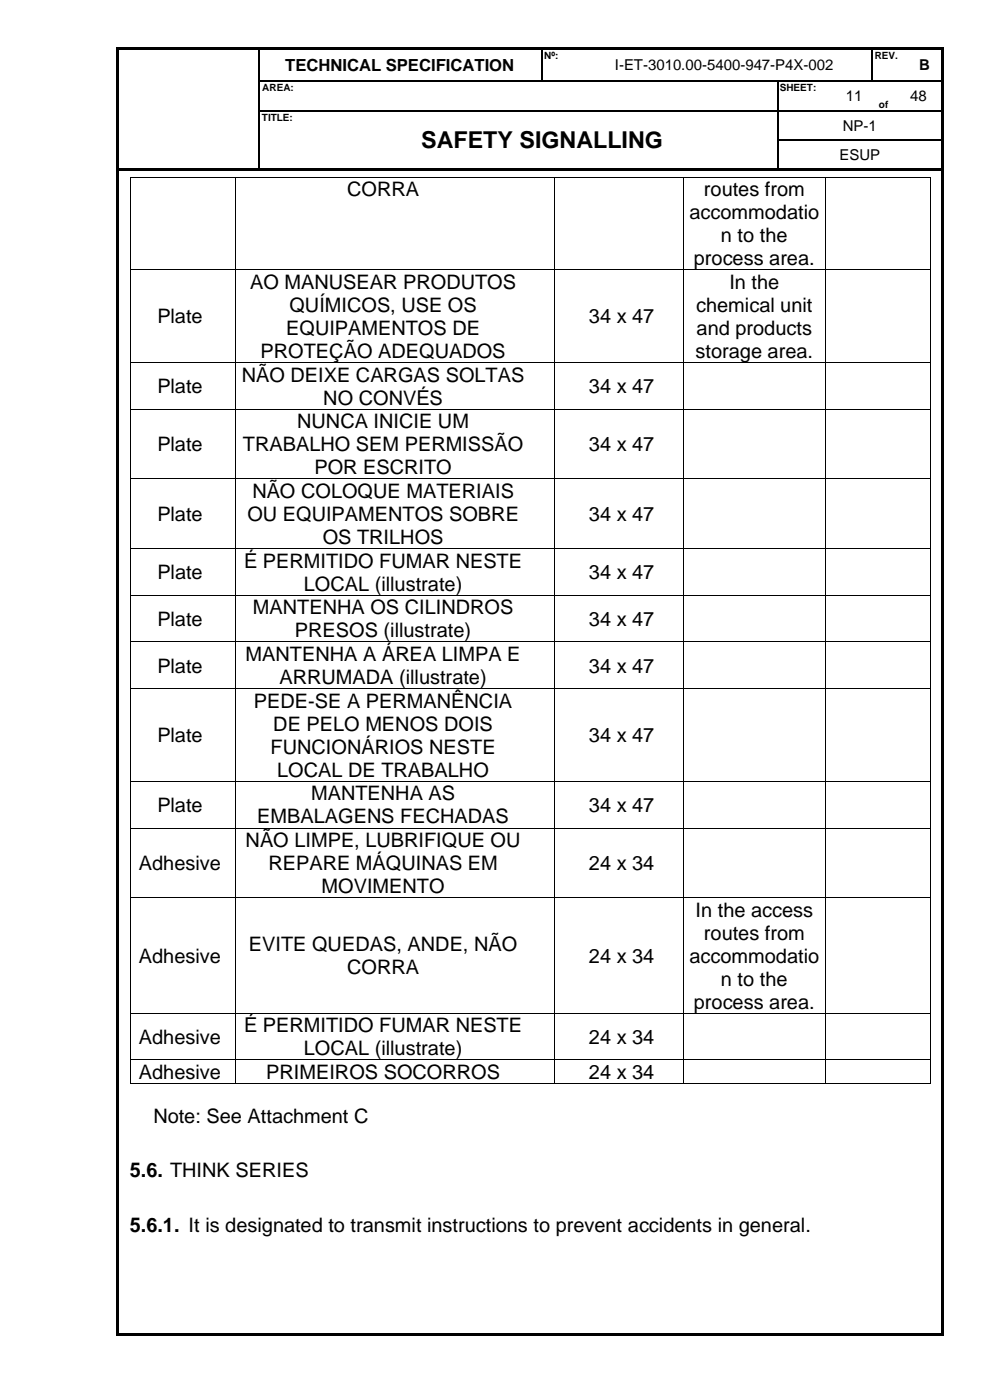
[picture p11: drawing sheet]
<svg xmlns="http://www.w3.org/2000/svg" width="210mm" height="297mm" viewBox="0 0 210 297" stroke-linecap="round" stroke-linejoin="round" font-family="sans-serif">
<defs><g id="words">
<text font-size="4.9" x="89.4" y="31.5">SAFETY SIGNALLING</text>
<g font-size="4.2">
<text x="73.6" y="41.7">CORRA</text>
<text x="149.3" y="41.7">routes from</text>
<text x="146.3" y="46.5">accommodatio</text>
<text x="153" y="51.4">n to the</text>
<text x="147.2" y="56.3">process area.</text>
<text x="53.1" y="61.3">AO MANUSEAR PRODUTOS</text>
<text x="154.7" y="61.3">In the</text>
<text x="33.4" y="68.6">Plate</text>
<text x="60.7" y="71">EQUIPAMENTOS DE</text>
<text x="61.4" y="66.2">QUÍMICOS, USE OS</text>
<text x="125" y="68.6">34 x 47</text>
<text x="147.7" y="66.2">chemical unit</text>
<text x="147.8" y="71">and products</text>
<text x="55.3" y="75.9">PROTEÇÃO ADEQUADOS</text>
<text x="147.6" y="75.9">storage area.</text>
<text x="33.4" y="83.4">Plate</text>
<text x="51.3" y="81">NÃO DEIXE CARGAS SOLTAS</text>
<text x="125" y="83.4">34 x 47</text>
<text x="68.6" y="85.8">NO CONVÉS</text>
<text x="33.4" y="95.7">Plate</text>
<text x="51.5" y="95.7">TRABALHO SEM PERMISSÃO</text>
<text x="63.1" y="90.9">NUNCA INICIE UM</text>
<text x="125" y="95.7">34 x 47</text>
<text x="66.7" y="100.6">POR ESCRITO</text>
<text x="53.5" y="105.6">NÃO COLOQUE MATERIAIS</text>
<text x="33.4" y="110.5">Plate</text>
<text x="52.5" y="110.5">OU EQUIPAMENTOS SOBRE</text>
<text x="125" y="110.5">34 x 47</text>
<text x="68.5" y="115.4">OS TRILHOS</text>
<text x="33.4" y="122.9">Plate</text>
<text x="51.8" y="120.4">É PERMITIDO FUMAR NESTE</text>
<text x="64.5" y="125.3">LOCAL (illustrate)</text>
<text x="125" y="122.9">34 x 47</text>
<text x="53.7" y="130.4">MANTENHA OS CILINDROS</text>
<text x="33.4" y="132.8">Plate</text>
<text x="62.6" y="135.2">PRESOS (illustrate)</text>
<text x="125" y="132.8">34 x 47</text>
<text x="33.4" y="142.7">Plate</text>
<text x="52.1" y="140.3">MANTENHA A ÁREA LIMPA E</text>
<text x="125" y="142.7">34 x 47</text>
<text x="59.3" y="145.1">ARRUMADA (illustrate)</text>
<text x="53.9" y="150.2">PEDE-SE A PERMANÊNCIA</text>
<text x="58" y="155.1">DE PELO MENOS DOIS</text>
<text x="33.4" y="157.5">Plate</text>
<text x="57.4" y="159.9">FUNCIONÁRIOS NESTE</text>
<text x="125" y="157.5">34 x 47</text>
<text x="58.8" y="164.8">LOCAL DE TRABALHO</text>
<text x="33.4" y="172.3">Plate</text>
<text x="66" y="169.8">MANTENHA AS</text>
<text x="125" y="172.3">34 x 47</text>
<text x="52.1" y="179.7">NÃO LIMPE, LUBRIFIQUE OU</text>
<text x="54.6" y="174.7">EMBALAGENS FECHADAS</text>
<text x="29.5" y="184.6">Adhesive</text>
<text x="56.9" y="184.6">REPARE MÁQUINAS EM</text>
<text x="125" y="184.6">24 x 34</text>
<text x="68.2" y="189.5">MOVIMENTO</text>
<text x="147.6" y="194.5">In the access</text>
<text x="52.8" y="201.8">EVITE QUEDAS, ANDE, NÃO</text>
<text x="149.3" y="199.4">routes from</text>
<text x="29.5" y="204.3">Adhesive</text>
<text x="73.6" y="206.7">CORRA</text>
<text x="125" y="204.3">24 x 34</text>
<text x="146.3" y="204.3">accommodatio</text>
<text x="153" y="209.1">n to the</text>
<text x="147.2" y="214">process area.</text>
<text x="29.5" y="221.5">Adhesive</text>
<text x="51.8" y="219">É PERMITIDO FUMAR NESTE</text>
<text x="125" y="221.5">24 x 34</text>
<text x="64.5" y="223.9">LOCAL (illustrate)</text>
<text x="29.5" y="229">Adhesive</text>
<text x="56.5" y="229">PRIMEIROS SOCORROS</text>
<text x="125" y="229">24 x 34</text>
<text x="32.5" y="238.3">Note: See Attachment C</text>
<text x="27.5" y="249.8">5.6. THINK SERIES</text>
<text x="27.5" y="261.3">5.6.1. It is designated to transmit instructions to prevent accidents in general.</text>
</g>
<text font-size="3.5" x="60.5" y="15">TECHNICAL SPECIFICATION</text>
<g font-size="3.2">
<text x="130.4" y="14.9">I-ET-3010.00-5400-947-P4X-002</text>
<text x="195" y="14.9">B</text>
<text x="179.4" y="21.4">11</text>
<text x="193.1" y="21.4">48</text>
<text x="178.8" y="27.7">NP-1</text>
<text x="178.1" y="34">ESUP</text>
</g>
<g font-size="2.1">
<text x="115.5" y="12.5">Nº:</text>
<text x="185.6" y="12.5">REV.</text>
<text x="55.7" y="19.3">AREA:</text>
<text x="165.4" y="19.3">SHEET:</text>
<text x="186.5" y="22.9">of</text>
<text x="55.5" y="25.6">TITLE:</text>
</g>
</g></defs>
<g fill="#000">
<path d="M24.7 10h.5v.5h-.5z" fill-rule="evenodd"/>
<path d="M24.7 10h.5v.5h-.5z" fill-rule="evenodd"/>
<path d="M24.7 10.5h.5v6.5h-.5z" fill-rule="evenodd"/>
<path d="M24.7 17h.5v.3h-.5z" fill-rule="evenodd"/>
<path d="M25.2 10h29.6v.5h-29.6z" fill-rule="evenodd"/>
<path d="M54.8 10h.5v.5h-.5z" fill-rule="evenodd"/>
<path d="M54.8 17h.3v.3h-.3z" fill-rule="evenodd"/>
<path d="M55.3 10h59.5v.5h-59.5z" fill-rule="evenodd"/>
<path d="M114.8 10h.6v.5h-.6z" fill-rule="evenodd"/>
<path d="M114.8 17h.3v.3h-.3z" fill-rule="evenodd"/>
<path d="M115.4 10h7.1v.5h-7.1z" fill-rule="evenodd"/>
<path d="M122.5 10h.5v.5h-.5z" fill-rule="evenodd"/>
<path d="M122.5 17h.2v.3h-.2z" fill-rule="evenodd"/>
<path d="M123 10h61.9v.5h-61.9z" fill-rule="evenodd"/>
<path d="M164.8 17.3h.3z" fill-rule="evenodd"/>
<path d="M164.8 17h.3v.3h-.3z" fill-rule="evenodd"/>
<path d="M177.5 17h.3v.3h-.3z" fill-rule="evenodd"/>
<path d="M184.9 10h.5v.5h-.5z" fill-rule="evenodd"/>
<path d="M184.9 17h.2v.3h-.2z" fill-rule="evenodd"/>
<path d="M185.1 17h.3v.3h-.3z" fill-rule="evenodd"/>
<path d="M185.4 10h7.1v.5h-7.1z" fill-rule="evenodd"/>
<path d="M190 17h.2v.3h-.2z" fill-rule="evenodd"/>
<path d="M192.5 10h.5v.5h-.5z" fill-rule="evenodd"/>
<path d="M192.5 17h.3v.3h-.3z" fill-rule="evenodd"/>
<path d="M193 10h6.8v.5h-6.8z" fill-rule="evenodd"/>
<path d="M199.8 10h.5v.5h-.5z" fill-rule="evenodd"/>
<path d="M199.8 10h.5v.5h-.5z" fill-rule="evenodd"/>
<path d="M199.8 10.5h.5v6.5h-.5z" fill-rule="evenodd"/>
<path d="M199.8 17h.5v.3h-.5z" fill-rule="evenodd"/>
<path d="M24.7 17.3h.5v6h-.5z" fill-rule="evenodd"/>
<path d="M24.7 23.3h.5v.3h-.5z" fill-rule="evenodd"/>
<path d="M24.7 23.6h.5v6h-.5z" fill-rule="evenodd"/>
<path d="M24.7 29.6h.5v.2h-.5z" fill-rule="evenodd"/>
<path d="M24.7 29.8h.5v6h-.5z" fill-rule="evenodd"/>
<path d="M24.7 35.8h.5v.5h-.5z" fill-rule="evenodd"/>
<path d="M25.2 35.8h29.6v.5h-29.6z" fill-rule="evenodd"/>
<path d="M27.6 37.5h.2v.2h-.2z" fill-rule="evenodd"/>
<path d="M27.6 37.5h.2v.2h-.2z" fill-rule="evenodd"/>
<path d="M50 37.5h.1v.2h-.1z" fill-rule="evenodd"/>
<path d="M54.8 23.3h.3v.3h-.3z" fill-rule="evenodd"/>
<path d="M54.8 29.6h.3v.2h-.3z" fill-rule="evenodd"/>
<path d="M54.8 35.8h.5v.5h-.5z" fill-rule="evenodd"/>
<path d="M55.3 35.8h10v.5h-10z" fill-rule="evenodd"/>
<path d="M65.3 23.3h.2v.3h-.2z" fill-rule="evenodd"/>
<path d="M65.3 35.8h.5v.5h-.5z" fill-rule="evenodd"/>
<path d="M65.8 35.8h99v.5h-99z" fill-rule="evenodd"/>
<path d="M117.5 37.5h.1v.2h-.1z" fill-rule="evenodd"/>
<path d="M145 37.5h.1v.2h-.1z" fill-rule="evenodd"/>
<path d="M164.8 23.3h.3v.3h-.3z" fill-rule="evenodd"/>
<path d="M164.8 29.6h.3v.2h-.3z" fill-rule="evenodd"/>
<path d="M164.8 35.8h.6v.5h-.6z" fill-rule="evenodd"/>
<path d="M165.4 35.8h34.4v.5h-34.4z" fill-rule="evenodd"/>
<path d="M175 37.5h.1v.2h-.1z" fill-rule="evenodd"/>
<path d="M177.5 23.3h.3v.3h-.3z" fill-rule="evenodd"/>
<path d="M185 23.3h.2v.3h-.2z" fill-rule="evenodd"/>
<path d="M190 23.3h.2v.3h-.2z" fill-rule="evenodd"/>
<path d="M197.3 37.5h.2v.2h-.2z" fill-rule="evenodd"/>
<path d="M197.3 37.5h.2v.2h-.2z" fill-rule="evenodd"/>
<path d="M199.8 17.3h.5v6h-.5z" fill-rule="evenodd"/>
<path d="M199.8 23.3h.5v.3h-.5z" fill-rule="evenodd"/>
<path d="M199.8 23.6h.5v6h-.5z" fill-rule="evenodd"/>
<path d="M199.8 29.6h.5v.2h-.5z" fill-rule="evenodd"/>
<path d="M199.8 29.8h.5v6h-.5z" fill-rule="evenodd"/>
<path d="M199.8 35.8h.5v.5h-.5z" fill-rule="evenodd"/>
<path d="M27.6 57.2h.2v.1h-.2z" fill-rule="evenodd"/>
<path d="M50 57.2h.1v.1h-.1z" fill-rule="evenodd"/>
<path d="M117.5 57.2h.1v.1h-.1z" fill-rule="evenodd"/>
<path d="M145 57.2h.1v.1h-.1z" fill-rule="evenodd"/>
<path d="M175 57.2h.1v.1h-.1z" fill-rule="evenodd"/>
<path d="M197.3 57.2h.2v.1h-.2z" fill-rule="evenodd"/>
<path d="M27.6 76.8h.2v.2h-.2z" fill-rule="evenodd"/>
<path d="M50 76.8h.1v.2h-.1z" fill-rule="evenodd"/>
<path d="M117.5 76.8h.1v.2h-.1z" fill-rule="evenodd"/>
<path d="M145 76.8h.1v.2h-.1z" fill-rule="evenodd"/>
<path d="M175 76.8h.1v.2h-.1z" fill-rule="evenodd"/>
<path d="M197.3 76.8h.2v.2h-.2z" fill-rule="evenodd"/>
<path d="M27.6 86.7h.2v.2h-.2z" fill-rule="evenodd"/>
<path d="M50 86.7h.1v.2h-.1z" fill-rule="evenodd"/>
<path d="M117.5 86.7h.1v.2h-.1z" fill-rule="evenodd"/>
<path d="M145 86.7h.1v.2h-.1z" fill-rule="evenodd"/>
<path d="M175 86.7h.1v.2h-.1z" fill-rule="evenodd"/>
<path d="M197.3 86.7h.2v.2h-.2z" fill-rule="evenodd"/>
<path d="M27.6 101.5h.2v.2h-.2z" fill-rule="evenodd"/>
<path d="M27.6 116.3h.2v.1h-.2z" fill-rule="evenodd"/>
<path d="M50 101.5h.1v.2h-.1z" fill-rule="evenodd"/>
<path d="M50 116.3h.1v.1h-.1z" fill-rule="evenodd"/>
<path d="M117.5 101.5h.1v.2h-.1z" fill-rule="evenodd"/>
<path d="M117.5 116.3h.1v.1h-.1z" fill-rule="evenodd"/>
<path d="M145 101.5h.1v.2h-.1z" fill-rule="evenodd"/>
<path d="M145 116.3h.1v.1h-.1z" fill-rule="evenodd"/>
<path d="M175 101.5h.1v.2h-.1z" fill-rule="evenodd"/>
<path d="M175 116.3h.1v.1h-.1z" fill-rule="evenodd"/>
<path d="M197.3 101.5h.2v.2h-.2z" fill-rule="evenodd"/>
<path d="M197.3 116.3h.2v.1h-.2z" fill-rule="evenodd"/>
<path d="M27.6 126.2h.2v.2h-.2z" fill-rule="evenodd"/>
<path d="M27.6 136.1h.2v.2h-.2z" fill-rule="evenodd"/>
<path d="M50 126.2h.1v.2h-.1z" fill-rule="evenodd"/>
<path d="M50 136.1h.1v.2h-.1z" fill-rule="evenodd"/>
<path d="M117.5 126.2h.1v.2h-.1z" fill-rule="evenodd"/>
<path d="M117.5 136.1h.1v.2h-.1z" fill-rule="evenodd"/>
<path d="M145 126.2h.1v.2h-.1z" fill-rule="evenodd"/>
<path d="M145 136.1h.1v.2h-.1z" fill-rule="evenodd"/>
<path d="M175 126.2h.1v.2h-.1z" fill-rule="evenodd"/>
<path d="M175 136.1h.1v.2h-.1z" fill-rule="evenodd"/>
<path d="M197.3 126.2h.2v.2h-.2z" fill-rule="evenodd"/>
<path d="M197.3 136.1h.2v.2h-.2z" fill-rule="evenodd"/>
<path d="M27.6 146h.2v.2h-.2z" fill-rule="evenodd"/>
<path d="M50 146h.1v.2h-.1z" fill-rule="evenodd"/>
<path d="M117.5 146h.1v.2h-.1z" fill-rule="evenodd"/>
<path d="M145 146h.1v.2h-.1z" fill-rule="evenodd"/>
<path d="M175 146h.1v.2h-.1z" fill-rule="evenodd"/>
<path d="M197.3 146h.2v.2h-.2z" fill-rule="evenodd"/>
<path d="M27.6 165.7h.2v.2h-.2z" fill-rule="evenodd"/>
<path d="M27.6 175.6h.2v.2h-.2z" fill-rule="evenodd"/>
<path d="M50 165.7h.1v.2h-.1z" fill-rule="evenodd"/>
<path d="M50 175.6h.1v.2h-.1z" fill-rule="evenodd"/>
<path d="M117.5 165.7h.1v.2h-.1z" fill-rule="evenodd"/>
<path d="M117.5 175.6h.1v.2h-.1z" fill-rule="evenodd"/>
<path d="M145 165.7h.1v.2h-.1z" fill-rule="evenodd"/>
<path d="M145 175.6h.1v.2h-.1z" fill-rule="evenodd"/>
<path d="M175 165.7h.1v.2h-.1z" fill-rule="evenodd"/>
<path d="M175 175.6h.1v.2h-.1z" fill-rule="evenodd"/>
<path d="M197.3 165.7h.2v.2h-.2z" fill-rule="evenodd"/>
<path d="M197.3 175.6h.2v.2h-.2z" fill-rule="evenodd"/>
<path d="M27.6 190.4h.2v.1h-.2z" fill-rule="evenodd"/>
<path d="M50 190.4h.1v.1h-.1z" fill-rule="evenodd"/>
<path d="M117.5 190.4h.1v.1h-.1z" fill-rule="evenodd"/>
<path d="M145 190.4h.1v.1h-.1z" fill-rule="evenodd"/>
<path d="M175 190.4h.1v.1h-.1z" fill-rule="evenodd"/>
<path d="M197.3 190.4h.2v.1h-.2z" fill-rule="evenodd"/>
<path d="M27.6 214.9h.2v.2h-.2z" fill-rule="evenodd"/>
<path d="M50 214.9h.1v.2h-.1z" fill-rule="evenodd"/>
<path d="M117.5 214.9h.1v.2h-.1z" fill-rule="evenodd"/>
<path d="M145 214.9h.1v.2h-.1z" fill-rule="evenodd"/>
<path d="M175 214.9h.1v.2h-.1z" fill-rule="evenodd"/>
<path d="M197.3 214.9h.2v.2h-.2z" fill-rule="evenodd"/>
<path d="M27.6 224.8h.2v.2h-.2z" fill-rule="evenodd"/>
<path d="M27.6 229.9h.2v.1h-.2z" fill-rule="evenodd"/>
<path d="M27.6 229.9h.2v.1h-.2z" fill-rule="evenodd"/>
<path d="M50 224.8h.1v.2h-.1z" fill-rule="evenodd"/>
<path d="M50 229.9h.1v.1h-.1z" fill-rule="evenodd"/>
<path d="M117.5 224.8h.1v.2h-.1z" fill-rule="evenodd"/>
<path d="M117.5 229.9h.1v.1h-.1z" fill-rule="evenodd"/>
<path d="M145 224.8h.1v.2h-.1z" fill-rule="evenodd"/>
<path d="M145 229.9h.1v.1h-.1z" fill-rule="evenodd"/>
<path d="M175 224.8h.1v.2h-.1z" fill-rule="evenodd"/>
<path d="M175 229.9h.1v.1h-.1z" fill-rule="evenodd"/>
<path d="M197.3 224.8h.2v.2h-.2z" fill-rule="evenodd"/>
<path d="M197.3 229.9h.2v.1h-.2z" fill-rule="evenodd"/>
<path d="M197.3 229.9h.2v.1h-.2z" fill-rule="evenodd"/>
<path d="M24.7 36.3h.5v246.6h-.5z" fill-rule="evenodd"/>
<path d="M24.7 282.9h.5v.5h-.5z" fill-rule="evenodd"/>
<path d="M24.7 282.9h.5v.5h-.5z" fill-rule="evenodd"/>
<path d="M25.2 282.9h174.6v.5h-174.6z" fill-rule="evenodd"/>
<path d="M199.8 36.3h.5v246.6h-.5z" fill-rule="evenodd"/>
<path d="M199.8 282.9h.5v.5h-.5z" fill-rule="evenodd"/>
<path d="M199.8 282.9h.5v.5h-.5z" fill-rule="evenodd"/>
</g>
<g fill="none" stroke="#000" stroke-width=".25">
<path d="M54.9 10.5v6.5M54.9 17.3v6M55.1 17.1h59.7M115 10.5v6.5M115.1 17.1h7.4M122.7 17.1h42.1M165 17.3v6M165.1 17.1h12.4M177.8 17.1h7.1M185 10.5v6.5M185.4 17.1h4.6M190.2 17.1h2.3"/>
<path d="M192.8 17.1h7M54.9 23.6v6M54.9 29.8v6M55.1 23.5h10.2M65.5 23.5h99.3M165 23.6v6M165 29.8v6M165.1 23.5h12.4M165.1 29.7h34.7M177.8 23.5h7.2M185.2 23.5h4.8M190.2 23.5h9.6"/>
</g>
<g fill="none" stroke="#000" stroke-width=".21">
<path d="M27.7 37.7v19.5M27.8 37.6h22.2M50 37.7v19.5M50.1 37.6h67.4M117.5 37.7v19.5M117.6 37.6h27.4M145 37.7v19.5M145.1 37.6h29.9M175.1 37.7v19.5M175.1 37.6h22.2M197.4 37.7v19.5M27.7 57.3v19.5"/>
<path d="M27.8 57.2h22.2M50 57.3v19.5M50.1 57.2h67.4M117.5 57.3v19.5M117.6 57.2h27.4M145 57.3v19.5M145.1 57.2h29.9M175.1 57.3v19.5M175.1 57.2h22.2M197.4 57.3v19.5M27.7 77v9.7M27.8 76.9h22.2"/>
<path d="M50 77v9.7M50.1 76.9h67.4M117.5 77v9.7M117.6 76.9h27.4M145 77v9.7M145.1 76.9h29.9M175.1 77v9.7M175.1 76.9h22.2M197.4 77v9.7M27.7 86.9v14.6M27.8 86.8h22.2M50 86.9v14.6"/>
<path d="M50.1 86.8h67.4M117.5 86.9v14.6M117.6 86.8h27.4M145 86.9v14.6M145.1 86.8h29.9M175.1 86.9v14.6M175.1 86.8h22.2M197.4 86.9v14.6M27.7 101.7v14.6M27.7 116.4v9.8M27.8 101.6h22.2M27.8 116.4h22.2"/>
<path d="M50 101.7v14.6M50 116.4v9.8M50.1 101.6h67.4M50.1 116.4h67.4M117.5 101.7v14.6M117.5 116.4v9.8M117.6 101.6h27.4M117.6 116.4h27.4M145 101.7v14.6M145 116.4v9.8M145.1 101.6h29.9M145.1 116.4h29.9"/>
<path d="M175.1 101.7v14.6M175.1 116.4v9.8M175.1 101.6h22.2M175.1 116.4h22.2M197.4 101.7v14.6M197.4 116.4v9.8M27.7 126.4v9.7M27.7 136.3v9.7M27.8 126.3h22.2M27.8 136.2h22.2M50 126.4v9.7M50 136.3v9.7"/>
<path d="M50.1 126.3h67.4M50.1 136.2h67.4M117.5 126.4v9.7M117.5 136.3v9.7M117.6 126.3h27.4M117.6 136.2h27.4M145 126.4v9.7M145 136.3v9.7M145.1 126.3h29.9M145.1 136.2h29.9M175.1 126.4v9.7M175.1 136.3v9.7"/>
<path d="M175.1 126.3h22.2M175.1 136.2h22.2M197.4 126.4v9.7M197.4 136.3v9.7M27.7 146.2v19.5M27.8 146.1h22.2M50 146.2v19.5M50.1 146.1h67.4M117.5 146.2v19.5M117.6 146.1h27.4M145 146.2v19.5M145.1 146.1h29.9"/>
<path d="M175.1 146.2v19.5M175.1 146.1h22.2M197.4 146.2v19.5M27.7 165.9v9.7M27.7 175.8v14.6M27.8 165.8h22.2M27.8 175.7h22.2M50 165.9v9.7M50 175.8v14.6M50.1 165.8h67.4M50.1 175.7h67.4M117.5 165.9v9.7"/>
<path d="M117.5 175.8v14.6M117.6 165.8h27.4M117.6 175.7h27.4M145 165.9v9.7M145 175.8v14.6M145.1 165.8h29.9M145.1 175.7h29.9M175.1 165.9v9.7M175.1 175.8v14.6M175.1 165.8h22.2M175.1 175.7h22.2M197.4 165.9v9.7"/>
<path d="M197.4 175.8v14.6M27.7 190.5v24.4M27.8 190.5h22.2M50 190.5v24.4M50.1 190.5h67.4M117.5 190.5v24.4M117.6 190.5h27.4M145 190.5v24.4M145.1 190.5h29.9M175.1 190.5v24.4M175.1 190.5h22.2M197.4 190.5v24.4"/>
<path d="M27.7 215.1v9.7M27.8 215h22.2M50 215.1v9.7M50.1 215h67.4M117.5 215.1v9.7M117.6 215h27.4M145 215.1v9.7M145.1 215h29.9M175.1 215.1v9.7M175.1 215h22.2M197.4 215.1v9.7M27.7 225v4.9"/>
<path d="M27.8 224.9h22.2M27.8 229.9h22.2M50 225v4.9M50.1 224.9h67.4M50.1 229.9h67.4M117.5 225v4.9M117.6 224.9h27.4M117.6 229.9h27.4M145 225v4.9M145.1 224.9h29.9M145.1 229.9h29.9M175.1 225v4.9"/>
<path d="M175.1 224.9h22.2M175.1 229.9h22.2M197.4 225v4.9"/>
</g>
<use href="#words"/>
</svg>
